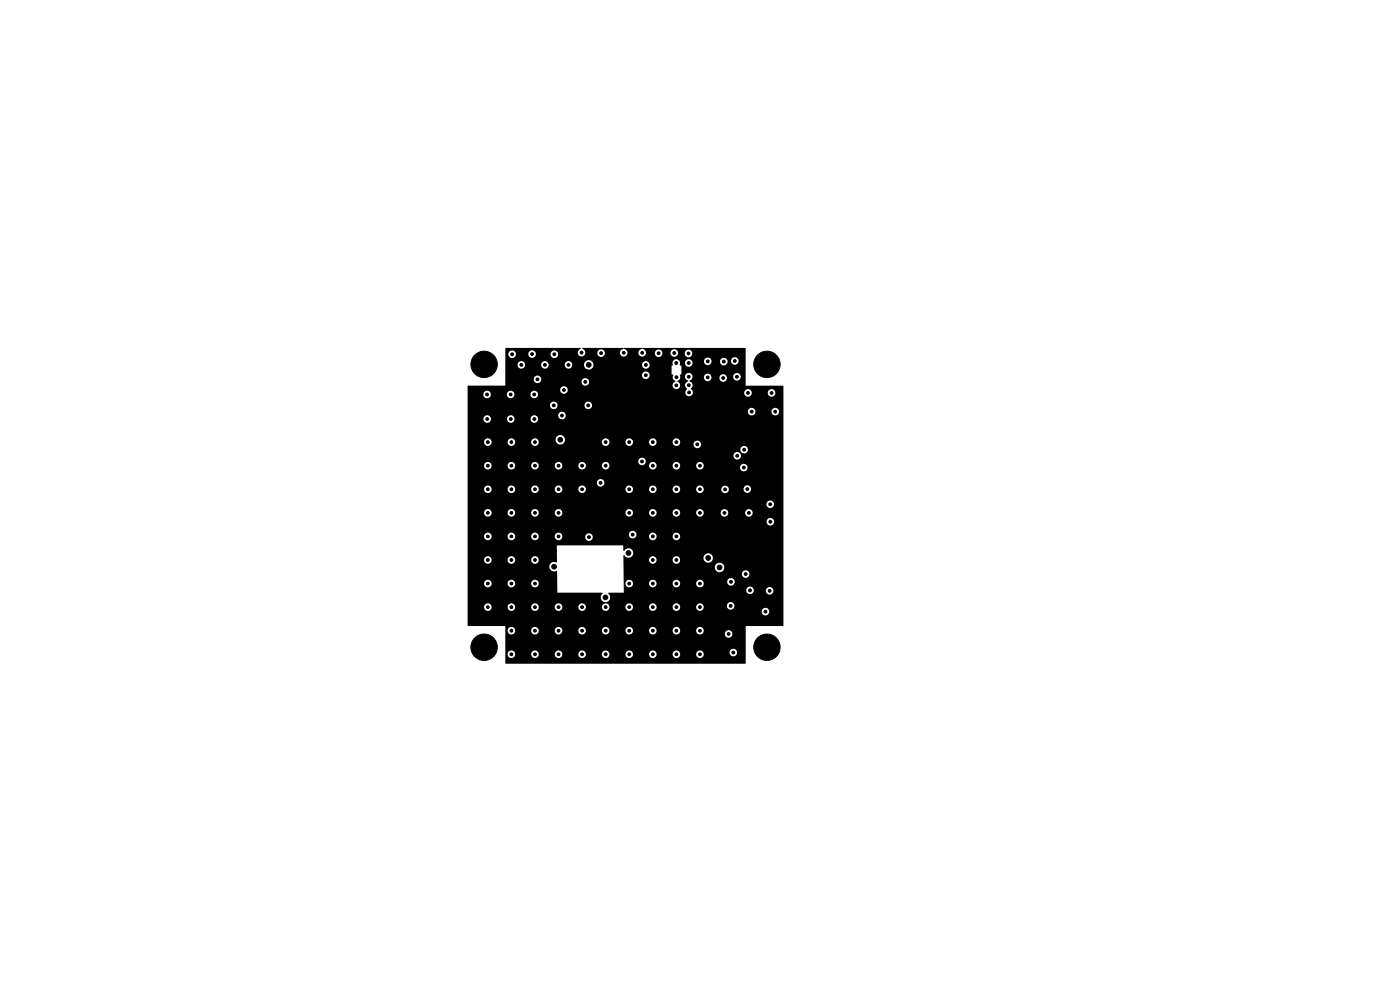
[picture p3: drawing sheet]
<svg xmlns="http://www.w3.org/2000/svg" width="297mm" height="210mm" viewBox="0 0 297 210" stroke-linecap="round" stroke-linejoin="round" font-family="sans-serif">
<g fill="#000" stroke="#000" stroke-width=".21">
<circle cx="102.7" cy="77.3" r="2.8"/>
<circle cx="108.7" cy="75.1" r=".3"/>
<circle cx="110.6" cy="77.4" r=".3"/>
<circle cx="112.9" cy="75.1" r=".3"/>
<circle cx="115.6" cy="77.4" r=".3"/>
<circle cx="117.6" cy="75.1" r=".3"/>
<circle cx="120.6" cy="77.4" r=".3"/>
<circle cx="123.4" cy="74.8" r=".3"/>
<circle cx="124.9" cy="77.4" r=".5"/>
<circle cx="127.5" cy="74.9" r=".3"/>
<circle cx="132.3" cy="74.8" r=".3"/>
<circle cx="136.2" cy="74.8" r=".3"/>
<circle cx="137" cy="79.6" r=".3"/>
<circle cx="137" cy="77.4" r=".3"/>
<circle cx="139.7" cy="74.9" r=".3"/>
<circle cx="143" cy="74.9" r=".3"/>
<circle cx="143.5" cy="77" r=".3"/>
<circle cx="146.1" cy="75" r=".3"/>
<circle cx="146.1" cy="79.9" r=".3"/>
<circle cx="146.1" cy="77" r=".3"/>
<circle cx="150.2" cy="76.7" r=".3"/>
<circle cx="153.5" cy="76.7" r=".3"/>
<circle cx="155.9" cy="76.6" r=".3"/>
<circle cx="156.3" cy="79.9" r=".3"/>
<circle cx="162.7" cy="77.3" r="2.8"/>
<circle cx="103.3" cy="83.7" r=".3"/>
<circle cx="103.4" cy="88.9" r=".3"/>
<circle cx="103.5" cy="93.8" r=".3"/>
<circle cx="103.5" cy="98.8" r=".3"/>
<circle cx="108.3" cy="83.7" r=".3"/>
<circle cx="108.4" cy="88.9" r=".3"/>
<circle cx="108.5" cy="98.8" r=".3"/>
<circle cx="108.5" cy="93.8" r=".3"/>
<circle cx="113.3" cy="83.7" r=".3"/>
<circle cx="113.4" cy="88.9" r=".3"/>
<circle cx="113.5" cy="93.8" r=".3"/>
<circle cx="113.5" cy="98.8" r=".3"/>
<circle cx="114" cy="80.5" r=".3"/>
<circle cx="117.5" cy="86" r=".3"/>
<circle cx="118.5" cy="98.8" r=".3"/>
<circle cx="118.9" cy="93.3" r=".5"/>
<circle cx="118.9" cy="90.6" r=".5"/>
<circle cx="119.2" cy="88.1" r=".3"/>
<circle cx="119.6" cy="82.7" r=".3"/>
<circle cx="123.5" cy="98.8" r=".3"/>
<circle cx="124.2" cy="81" r=".3"/>
<circle cx="124.8" cy="86" r=".3"/>
<circle cx="128.5" cy="93.8" r=".3"/>
<circle cx="128.5" cy="98.8" r=".3"/>
<circle cx="133.5" cy="93.8" r=".3"/>
<circle cx="136.2" cy="97.9" r=".3"/>
<circle cx="138.5" cy="98.8" r=".3"/>
<circle cx="138.5" cy="93.8" r=".3"/>
<circle cx="143.5" cy="81.7" r=".3"/>
<circle cx="143.5" cy="98.8" r=".3"/>
<circle cx="143.5" cy="93.8" r=".3"/>
<circle cx="143.5" cy="80" r=".3"/>
<circle cx="146.1" cy="81.7" r=".3"/>
<circle cx="146.2" cy="83.3" r=".3"/>
<circle cx="146.2" cy="85.3" r=".3"/>
<circle cx="147.9" cy="94.3" r=".3"/>
<circle cx="148.5" cy="98.8" r=".3"/>
<circle cx="150.1" cy="80.1" r=".3"/>
<circle cx="153.4" cy="80.2" r=".3"/>
<circle cx="156.4" cy="96.7" r=".3"/>
<circle cx="157.8" cy="99.2" r=".3"/>
<circle cx="157.9" cy="95.4" r=".3"/>
<circle cx="158.7" cy="83.4" r=".3"/>
<circle cx="159.5" cy="87.3" r=".3"/>
<circle cx="163.7" cy="83.4" r=".3"/>
<circle cx="164.5" cy="87.3" r=".3"/>
<circle cx="103.5" cy="118.8" r=".3"/>
<circle cx="103.5" cy="103.8" r=".3"/>
<circle cx="103.5" cy="113.8" r=".3"/>
<circle cx="103.5" cy="108.8" r=".3"/>
<circle cx="108.5" cy="118.8" r=".3"/>
<circle cx="108.5" cy="103.8" r=".3"/>
<circle cx="108.5" cy="113.8" r=".3"/>
<circle cx="108.5" cy="108.8" r=".3"/>
<circle cx="113.5" cy="103.8" r=".3"/>
<circle cx="113.5" cy="108.8" r=".3"/>
<circle cx="113.5" cy="113.8" r=".3"/>
<circle cx="113.5" cy="118.8" r=".3"/>
<circle cx="116.6" cy="117.4" r=".5"/>
<circle cx="118.5" cy="103.8" r=".3"/>
<circle cx="118.5" cy="108.8" r=".3"/>
<circle cx="118.5" cy="113.8" r=".3"/>
<circle cx="123.5" cy="103.8" r=".3"/>
<circle cx="124.9" cy="113.9" r=".3"/>
<circle cx="127.4" cy="102.4" r=".3"/>
<circle cx="129" cy="114.8" r=".5"/>
<circle cx="133.3" cy="117.3" r=".5"/>
<circle cx="133.5" cy="108.8" r=".3"/>
<circle cx="133.5" cy="103.8" r=".3"/>
<circle cx="134.2" cy="113.4" r=".3"/>
<circle cx="138.5" cy="118.8" r=".3"/>
<circle cx="138.5" cy="103.8" r=".3"/>
<circle cx="138.5" cy="108.8" r=".3"/>
<circle cx="138.5" cy="113.8" r=".3"/>
<circle cx="143.5" cy="108.8" r=".3"/>
<circle cx="143.5" cy="103.8" r=".3"/>
<circle cx="143.5" cy="113.8" r=".3"/>
<circle cx="143.5" cy="118.8" r=".3"/>
<circle cx="148.5" cy="103.8" r=".3"/>
<circle cx="148.5" cy="108.8" r=".3"/>
<circle cx="150.2" cy="118.4" r=".5"/>
<circle cx="150.6" cy="116.2" r=".5"/>
<circle cx="152.7" cy="114.2" r=".5"/>
<circle cx="153.7" cy="108.8" r=".3"/>
<circle cx="153.8" cy="103.8" r=".3"/>
<circle cx="158.5" cy="103.7" r=".3"/>
<circle cx="158.9" cy="108.8" r=".3"/>
<circle cx="163.4" cy="107" r=".3"/>
<circle cx="163.4" cy="110.7" r=".3"/>
<circle cx="102.7" cy="137.3" r="2.8"/>
<circle cx="103.5" cy="128.8" r=".3"/>
<circle cx="103.5" cy="123.8" r=".3"/>
<circle cx="108.5" cy="128.8" r=".3"/>
<circle cx="108.5" cy="133.8" r=".3"/>
<circle cx="108.5" cy="138.8" r=".3"/>
<circle cx="108.5" cy="123.8" r=".3"/>
<circle cx="113.5" cy="128.8" r=".3"/>
<circle cx="113.5" cy="133.8" r=".3"/>
<circle cx="113.5" cy="138.8" r=".3"/>
<circle cx="113.5" cy="123.8" r=".3"/>
<circle cx="116.5" cy="121.2" r=".3"/>
<circle cx="117.5" cy="120.2" r=".5"/>
<circle cx="118.5" cy="133.8" r=".3"/>
<circle cx="118.5" cy="128.8" r=".3"/>
<circle cx="118.5" cy="138.8" r=".3"/>
<circle cx="123.5" cy="138.8" r=".3"/>
<circle cx="123.5" cy="128.8" r=".3"/>
<circle cx="123.5" cy="133.8" r=".3"/>
<circle cx="128.4" cy="126.7" r=".5"/>
<circle cx="128.5" cy="128.8" r=".3"/>
<circle cx="128.5" cy="133.8" r=".3"/>
<circle cx="128.5" cy="138.8" r=".3"/>
<circle cx="133.5" cy="138.8" r=".3"/>
<circle cx="133.5" cy="128.8" r=".3"/>
<circle cx="133.5" cy="133.8" r=".3"/>
<circle cx="133.5" cy="123.8" r=".3"/>
<circle cx="138.5" cy="138.8" r=".3"/>
<circle cx="138.5" cy="128.8" r=".3"/>
<circle cx="138.5" cy="133.8" r=".3"/>
<circle cx="138.5" cy="123.8" r=".3"/>
<circle cx="143.5" cy="138.8" r=".3"/>
<circle cx="143.5" cy="133.8" r=".3"/>
<circle cx="143.5" cy="128.8" r=".3"/>
<circle cx="143.5" cy="123.8" r=".3"/>
<circle cx="148.5" cy="128.8" r=".3"/>
<circle cx="148.5" cy="133.8" r=".3"/>
<circle cx="148.5" cy="138.8" r=".3"/>
<circle cx="148.5" cy="123.8" r=".3"/>
<circle cx="152.7" cy="120.4" r=".5"/>
<circle cx="154.6" cy="134.5" r=".3"/>
<circle cx="155" cy="128.5" r=".3"/>
<circle cx="155.1" cy="123.4" r=".3"/>
<circle cx="155.6" cy="138.4" r=".3"/>
<circle cx="158.2" cy="121.8" r=".3"/>
<circle cx="159.1" cy="125.2" r=".3"/>
<circle cx="162.4" cy="129.7" r=".3"/>
<circle cx="162.7" cy="137.3" r="2.8"/>
<circle cx="163.3" cy="125.3" r=".3"/>
</g>
<path d="M99.2 81.9l8-.1v-1.4h6v.1a.8 .8 0 0 0 .6 .7 .8 .8 0 0 0 .9-.3h8.7v.2a.8 .8 0 0 0 1.2 .6 .8 .8 0 0 0 0-1.4 .8 .8 0 0 0-1.2 .6h-8.7a.8 .8 0 0 0-.4-1.2 .8 .8 0 0 0-1.1 .7h-6v-.9h29v.2a.8 .8 0 0 0 1.2 .6 .8 .8 0 0 0 0-1.4 .8 .8 0 0 0-1.2 .6h-29v-2.2h2.6v.2a.8 .8 0 0 0 .9 .7 .8 .8 0 0 0 .7-.9h3.4v.2a.8 .8 0 0 0 .9 .7 .8 .8 0 0 0 .7-.9h3.4v.2a.8 .8 0 0 0 .8 .7 .8 .8 0 0 0 .8-.7h2.5v.2a1 1 0 0 0 1.2 .7 1 1 0 0 0 .8-1.1h10.3v.2a.8 .8 0 0 0 .8 .7 .8 .8 0 0 0 .8-.6h4.7v1.9h.3a1.13 1.13 0 0 0 .5 1.4 .83 .83 0 0 0-.7 1 .83 .83 0 0 0 1.1 .6 .83 .83 0 0 0 .5-1.1l-.5-.5 .5-.5 .1-.6h1l.2 .6 .5 .5a.91 .91 0 0 0-.7 .7 .91 .91 0 0 0 .5 .9 .81 .81 0 0 0-.1 1.4 .81 .81 0 0 0 1.3-.6h10.9v.1a.8 .8 0 0 0 .9 .8 .8 .8 0 0 0 .7-.9h3.4v.1a.8 .8 0 0 0 1.2 .6 .8 .8 0 0 0 0-1.3 .8 .8 0 0 0-1.2 .6l-3.4-.1a.8 .8 0 0 0-.8-.7 .8 .8 0 0 0-.8 .8h-10.9l-.1-.4-.3-.4a.94 .94 0 0 0 .3-.9 .94 .94 0 0 0-.7-.8l.5-.4 .2-.4h2.4v.1a.8 .8 0 0 0 .8 .8 .8 .8 0 0 0 .8-.8h1.7v.2a.8 .8 0 0 0 1 .7 .8 .8 0 0 0 .5-1.1h1.4v.1a.8 .8 0 0 0 1.3 .6 .8 .8 0 0 0 0-1.4 .8 .8 0 0 0-1.3 .7l-1.4-.1a.8 .8 0 0 0-.8-.4 .8 .8 0 0 0-.7 .7h-1.7v-.1a.8 .8 0 0 0-.8-.7 .8 .8 0 0 0-.8 .7h-2.4v-.2a.8 .8 0 0 0-.8-.7 .8 .8 0 0 0-.8 .7h-1l-.1-.3h.4v-1.9l-.4-.2 .1-.5h1v.2a.8 .8 0 0 0 1.1 .7 .8 .8 0 0 0 .4-1.2h2.5v.1a.8 .8 0 0 0 .9 .8 .8 .8 0 0 0 .8-.9h1.7v.2a.8 .8 0 0 0 1 .7 .8 .8 0 0 0 .6-1h.8v.1a.8 .8 0 0 0 1.2 .7 .8 .8 0 0 0 0-1.4 .8 .8 0 0 0-1.2 .6h-.8a.8 .8 0 0 0-.8-.6 .8 .8 0 0 0-.8 .7h-1.7a.8 .8 0 0 0-.9-.8 .8 .8 0 0 0-.8 .8l-2.6-.1a.8 .8 0 0 0-.8-.3 .8 .8 0 0 0-.6 .7h-1l-.1-.1a.84 .84 0 0 0-1.1-.5 .84 .84 0 0 0-.4 1.2l-4.9 .1a.8 .8 0 0 0-.7-1 .8 .8 0 0 0-.9 .7h-10.3a1.01 1.01 0 0 0-1.1-.9 1.01 1.01 0 0 0-.9 1.1h-2.5a.8 .8 0 0 0-.7-.9 .8 .8 0 0 0-.9 .7h-3.4a.8 .8 0 0 0-.8-.7 .8 .8 0 0 0-.8 .7h-3.4a.8 .8 0 0 0-.8-.7 .8 .8 0 0 0-.8 .7h-2.6v-2.2h.6v.1a.8 .8 0 0 0 .9 .7 .8 .8 0 0 0 .7-.9h2.7v.2a.8 .8 0 0 0 .8 .7 .8 .8 0 0 0 .8-.8h3.1v.1a.8 .8 0 0 0 1.2 .6 .8 .8 0 0 0 0-1.3 .8 .8 0 0 0-1.2 .6l-3.1-.1a.8 .8 0 0 0-.8-.7 .8 .8 0 0 0-.8 .7h-2.7a.8 .8 0 0 0-.8-.7 .8 .8 0 0 0-.8 .8h-.6l.1-1.3h15.8l.1 .2a.81 .81 0 0 0-.6 .9 .81 .81 0 0 0 .8 .7 .81 .81 0 0 0 .8-.8h2.5v.2a.8 .8 0 0 0 1.2 .6 .8 .8 0 0 0 0-1.4 .8 .8 0 0 0-1.2 .6h-2.5l-.1-.4-.6-.5 8.7-.1 .1 .2a.82 .82 0 0 0-.8 1.2 .82 .82 0 0 0 1.4 .1 .82 .82 0 0 0-.5-1.3l.1-.2h3.6l.1 .2a.81 .81 0 0 0-.8 .8 .81 .81 0 0 0 .8 .8 .81 .81 0 0 0 .8-.7h1.9v.1a.8 .8 0 0 0 .9 .7 .8 .8 0 0 0 .7-.9h1.7v.2a.8 .8 0 0 0 .9 .7 .8 .8 0 0 0 .7-.8h1.5v.2a.8 .8 0 0 0 1.2 .6 .8 .8 0 0 0 0-1.4 .8 .8 0 0 0-1.2 .6l-1.5-.1a.8 .8 0 0 0-.8-.7 .8 .8 0 0 0-.8 .7l-1.7-.1a.8 .8 0 0 0-.9-.6 .8 .8 0 0 0-.7 .8h-1.9l-.1-.6-.6-.4 21.8-.1 .1 .1v7.9l8 .1v50.8l-8 .1v7.9l-.1 .1h-50.8l-.1-.1v-2h.5v.2a.8 .8 0 0 0 .9 .7 .8 .8 0 0 0 .7-.9h3.4v.2a.8 .8 0 0 0 .9 .7 .8 .8 0 0 0 .7-.9h3.4v.2a.8 .8 0 0 0 .9 .7 .8 .8 0 0 0 .7-.9h3.4v.2a.8 .8 0 0 0 .9 .7 .8 .8 0 0 0 .7-.9h3.4v.2a.8 .8 0 0 0 .9 .7 .8 .8 0 0 0 .7-.9h3.4v.2a.8 .8 0 0 0 .9 .7 .8 .8 0 0 0 .7-.9h3.4v.2a.8 .8 0 0 0 .9 .7 .8 .8 0 0 0 .7-.9h3.4v.2a.8 .8 0 0 0 .9 .7 .8 .8 0 0 0 .7-.9h3.4v.2a.8 .8 0 0 0 1.1 .6 .8 .8 0 0 0 .4-1.2h5.6v.2a.8 .8 0 0 0 1.2 .6 .8 .8 0 0 0 0-1.4 .8 .8 0 0 0-1.2 .6h-5.7a.8 .8 0 0 0-.8-.3 .8 .8 0 0 0-.6 .7h-3.4v-.1a.8 .8 0 0 0-.9-.6 .8 .8 0 0 0-.7 .7h-3.4v-.1a.8 .8 0 0 0-.9-.6 .8 .8 0 0 0-.7 .7h-3.4v-.1a.8 .8 0 0 0-.9-.6 .8 .8 0 0 0-.7 .7h-3.4v-.1a.8 .8 0 0 0-.9-.6 .8 .8 0 0 0-.7 .7h-3.4v-.1a.8 .8 0 0 0-.9-.6 .8 .8 0 0 0-.7 .7h-3.4v-.1a.8 .8 0 0 0-.9-.6 .8 .8 0 0 0-.7 .7h-3.4v-.1a.8 .8 0 0 0-.9-.6 .8 .8 0 0 0-.7 .7h-3.4v-.1a.8 .8 0 0 0-.9-.6 .8 .8 0 0 0-.7 .7h-.5v-5h.5v.2a.8 .8 0 0 0 .9 .7 .8 .8 0 0 0 .7-.9h3.4v.2a.8 .8 0 0 0 .9 .7 .8 .8 0 0 0 .7-.9h3.4v.2a.8 .8 0 0 0 .9 .7 .8 .8 0 0 0 .7-.9h3.4v.2a.8 .8 0 0 0 .9 .7 .8 .8 0 0 0 .7-.9h3.4v.2a.8 .8 0 0 0 .9 .7 .8 .8 0 0 0 .7-.9h3.4v.2a.8 .8 0 0 0 .9 .7 .8 .8 0 0 0 .7-.9h3.4v.2a.8 .8 0 0 0 .9 .7 .8 .8 0 0 0 .7-.9h3.4v.2a.8 .8 0 0 0 .9 .7 .8 .8 0 0 0 .7-.9h3.4v.2a.8 .8 0 0 0 1.3 .5h4.8v.2a.8 .8 0 0 0 1.2 .6 .8 .8 0 0 0 0-1.4 .8 .8 0 0 0-1.2 .6h-4.8l.1-.1a.8 .8 0 0 0-.3-1.3 .8 .8 0 0 0-1.1 .7h-3.4v-.1a.8 .8 0 0 0-.9-.6 .8 .8 0 0 0-.7 .7h-3.4v-.1a.8 .8 0 0 0-.9-.6 .8 .8 0 0 0-.7 .7h-3.4v-.1a.8 .8 0 0 0-.9-.6 .8 .8 0 0 0-.7 .7h-3.4v-.1a.8 .8 0 0 0-.9-.6 .8 .8 0 0 0-.7 .7h-3.4v-.1a.8 .8 0 0 0-.9-.6 .8 .8 0 0 0-.7 .7h-3.4v-.1a.8 .8 0 0 0-.9-.6 .8 .8 0 0 0-.7 .7h-3.4v-.1a.8 .8 0 0 0-.9-.6 .8 .8 0 0 0-.7 .7h-3.4v-.1a.8 .8 0 0 0-.9-.6 .8 .8 0 0 0-.7 .7h-.5v-.9h-7.9l-.1-3.1h62.4a.8 .8 0 0 0 1.1 .8 .8 .8 0 0 0 .2-1.3 .8 .8 0 0 0-1.3 .3v.2h-62.4v-1h3.5a.8 .8 0 0 0 .8 .9 .8 .8 0 0 0 .8-.9h3.4v.2a.8 .8 0 0 0 .9 .7 .8 .8 0 0 0 .7-.9h3.4v.2a.8 .8 0 0 0 .9 .7 .8 .8 0 0 0 .7-.9h3.4v.2a.8 .8 0 0 0 .9 .7 .8 .8 0 0 0 .7-.9h3.4v.2a.8 .8 0 0 0 .9 .7 .8 .8 0 0 0 .7-.9h3.4v.2a.8 .8 0 0 0 .9 .7 .8 .8 0 0 0 .7-.9h3.4v.2a.8 .8 0 0 0 .9 .7 .8 .8 0 0 0 .7-.9h3.4v.2a.8 .8 0 0 0 .9 .7 .8 .8 0 0 0 .7-.9h3.4v.2a.8 .8 0 0 0 .9 .7 .8 .8 0 0 0 .7-.9h3.4v.2a.8 .8 0 0 0 1 .7 .8 .8 0 0 0 .5-1.2h5v.2a.8 .8 0 0 0 1.2 .6 .8 .8 0 0 0 0-1.4 .8 .8 0 0 0-1.2 .6h-5a.8 .8 0 0 0-.9-.4 .8 .8 0 0 0-.6 .7h-3.4v-.1a.8 .8 0 0 0-.9-.6 .8 .8 0 0 0-.7 .7h-3.4v-.1a.8 .8 0 0 0-.9-.6 .8 .8 0 0 0-.7 .7h-3.4v-.1a.8 .8 0 0 0-.9-.6 .8 .8 0 0 0-.7 .7h-3.4v-.1a.8 .8 0 0 0-.9-.6 .8 .8 0 0 0-.7 .7h-3.4v-.1a.8 .8 0 0 0-.9-.6 .8 .8 0 0 0-.7 .7h-3.4v-.1a.8 .8 0 0 0-.9-.6 .8 .8 0 0 0-.7 .7h-3.4v-.1a.8 .8 0 0 0-.9-.6 .8 .8 0 0 0-.7 .7h-3.4v-.1a.8 .8 0 0 0-.9-.6 .8 .8 0 0 0-.7 .7h-3.4v-.1a.8 .8 0 0 0-.9-.6 .8 .8 0 0 0-.7 .7h-3.5v-5h3.5v.2a.8 .8 0 0 0 .9 .7 .8 .8 0 0 0 .7-.9h3.4v.2a.8 .8 0 0 0 .9 .7 .8 .8 0 0 0 .7-.9h3.4v.2a.8 .8 0 0 0 1.2 .6 .8 .8 0 0 0 0-1.4 .8 .8 0 0 0-1.2 .6h-3.4a.8 .8 0 0 0-.8-.7 .8 .8 0 0 0-.8 .7h-3.4a.8 .8 0 0 0-.8-.7 .8 .8 0 0 0-.8 .7h-3.5v-3.4h17.3l.1 .2a1.16 1.16 0 0 0 1.5 .6l.1 4.6 9.7 .1a1.03 1.03 0 0 0-.4 1.4 1.03 1.03 0 0 0 1.4 .3 1.03 1.03 0 0 0 .3-1.4l-.2-.2 .1-.2h3.2v-.5h26a.8 .8 0 0 0 .8 .8 .8 .8 0 0 0 .8-.7h2.6v.1a.8 .8 0 0 0 1.2 .6 .8 .8 0 0 0 0-1.4 .8 .8 0 0 0-1.2 .7l-2.6-.1a.8 .8 0 0 0-.8-.8 .8 .8 0 0 0-.8 .8h-26v-1.5h.4a.8 .8 0 0 0 .8 .9 .8 .8 0 0 0 .8-.9h3.4v.2a.8 .8 0 0 0 .9 .7 .8 .8 0 0 0 .7-.9h3.4v.2a.8 .8 0 0 0 .9 .7 .8 .8 0 0 0 .7-.9h3.4v.2a.8 .8 0 0 0 1.1 .6 .8 .8 0 0 0 .4-1.1h5.1v.1a.8 .8 0 0 0 1.2 .6 .8 .8 0 0 0 0-1.4 .8 .8 0 0 0-1.2 .7l-5.2-.1a.8 .8 0 0 0-.8-.3 .8 .8 0 0 0-.6 .7h-3.4a.8 .8 0 0 0-.8-.7 .8 .8 0 0 0-.8 .7h-3.4a.8 .8 0 0 0-.8-.7 .8 .8 0 0 0-.8 .7h-3.4a.8 .8 0 0 0-.8-.7 .8 .8 0 0 0-.8 .7h-.4v-2h25.1a.8 .8 0 0 0 1.1 .8 .8 .8 0 0 0 .2-1.3 .8 .8 0 0 0-1.3 .3v.2h-25.1v-1.2h19.3l.1 .2a1.01 1.01 0 0 0 1.6 .4 1.01 1.01 0 0 0-.3-1.7 1.01 1.01 0 0 0-1.4 1.1h-19.3v-1.8h5.4a.8 .8 0 0 0 .8 .9 .8 .8 0 0 0 .8-.9h3.4v.2a.8 .8 0 0 0 1 .7 .8 .8 0 0 0 .5-1.1h5l.1 .2a1.01 1.01 0 0 0 1.6 .4 1.01 1.01 0 0 0-.3-1.7 1.01 1.01 0 0 0-1.4 1.1l-5-.1a.8 .8 0 0 0-.9-.4 .8 .8 0 0 0-.6 .7h-3.4v-.1a.8 .8 0 0 0-.9-.6 .8 .8 0 0 0-.7 .7h-5.4l-.1-.8 .2-.1a1.05 1.05 0 0 0 1.6 .2 1.05 1.05 0 0 0-.1-1.6 1.05 1.05 0 0 0-1.6 .5l-.1-1.2h-14.1l.1 3.5-.2 .1a1 1 0 0 0-1.5 1h-17.3v-1.6h3.5v.2a.8 .8 0 0 0 .9 .7 .8 .8 0 0 0 .7-.9h3.4v.2a.8 .8 0 0 0 .9 .7 .8 .8 0 0 0 .7-.9h3.4v.2a.8 .8 0 0 0 1.2 .6 .8 .8 0 0 0 0-1.4 .8 .8 0 0 0-1.2 .6h-3.4v-.1a.8 .8 0 0 0-.9-.6 .8 .8 0 0 0-.7 .7h-3.4v-.1a.8 .8 0 0 0-.9-.6 .8 .8 0 0 0-.7 .7h-3.5v-5h3.5v.2a.8 .8 0 0 0 .9 .7 .8 .8 0 0 0 .7-.9h3.4v.2a.8 .8 0 0 0 .9 .7 .8 .8 0 0 0 .7-.9h3.4v.2a.8 .8 0 0 0 .9 .7 .8 .8 0 0 0 .7-.9h3.4v.2a.8 .8 0 0 0 .8 .7 .8 .8 0 0 0 .8-.7h4.8v.1a.8 .8 0 0 0 1.2 .7 .8 .8 0 0 0 .2-1.4h7.9v.2a.8 .8 0 0 0 .7 .7 .8 .8 0 0 0 .9-.5h2.7v.2a.8 .8 0 0 0 .9 .7 .8 .8 0 0 0 .7-.9h3.4v.2a.8 .8 0 0 0 1.2 .6 .8 .8 0 0 0 0-1.4 .8 .8 0 0 0-1.2 .6h-3.4v-.1a.8 .8 0 0 0-.9-.6 .8 .8 0 0 0-.7 .7h-2.7a.8 .8 0 0 0-.6-1.1 .8 .8 0 0 0-1 .7h-7.9a.8 .8 0 0 0-1.4 .6h-4.8v-.2a.8 .8 0 0 0-.8-.7 .8 .8 0 0 0-.8 .7h-3.4v-.1a.8 .8 0 0 0-.9-.6 .8 .8 0 0 0-.7 .7h-3.4v-.1a.8 .8 0 0 0-.9-.6 .8 .8 0 0 0-.7 .7h-3.4v-.1a.8 .8 0 0 0-.9-.6 .8 .8 0 0 0-.7 .7h-3.5v-3.1h63.4v.2a.8 .8 0 0 0 1.2 .6 .8 .8 0 0 0 0-1.4 .8 .8 0 0 0-1.2 .6h-63.4v-1.9h3.5v.2a.8 .8 0 0 0 .9 .7 .8 .8 0 0 0 .7-.9h3.4v.2a.8 .8 0 0 0 .9 .7 .8 .8 0 0 0 .7-.9h3.4v.2a.8 .8 0 0 0 .9 .7 .8 .8 0 0 0 .7-.9h3.4v.2a.8 .8 0 0 0 .9 .7 .8 .8 0 0 0 .7-.9h13.4v.2a.8 .8 0 0 0 .9 .7 .8 .8 0 0 0 .7-.9h3.4v.2a.8 .8 0 0 0 .9 .7 .8 .8 0 0 0 .7-.9h3.4v.2a.8 .8 0 0 0 .9 .7 .8 .8 0 0 0 .7-.9h3.4v.2a.8 .8 0 0 0 .9 .7 .8 .8 0 0 0 .7-.9h3.6v.2a.8 .8 0 0 0 .9 .7 .8 .8 0 0 0 .7-.9h3.6v.2a.8 .8 0 0 0 1.2 .6 .8 .8 0 0 0 0-1.4 .8 .8 0 0 0-1.2 .6h-3.6v-.1a.8 .8 0 0 0-.9-.6 .8 .8 0 0 0-.7 .7h-3.6a.8 .8 0 0 0-.8-.7 .8 .8 0 0 0-.8 .7h-3.4v-.1a.8 .8 0 0 0-.9-.6 .8 .8 0 0 0-.7 .7h-3.4v-.1a.8 .8 0 0 0-.9-.6 .8 .8 0 0 0-.7 .7h-3.4v-.1a.8 .8 0 0 0-.9-.6 .8 .8 0 0 0-.7 .7h-13.4v-.1a.8 .8 0 0 0-.9-.6 .8 .8 0 0 0-.7 .7h-3.4v-.1a.8 .8 0 0 0-.9-.6 .8 .8 0 0 0-.7 .7h-3.4v-.1a.8 .8 0 0 0-.9-.6 .8 .8 0 0 0-.7 .7h-3.4v-.1a.8 .8 0 0 0-.9-.6 .8 .8 0 0 0-.7 .7h-3.5v-1.8h63.4v.1a.8 .8 0 0 0 1.2 .7 .8 .8 0 0 0 0-1.4 .8 .8 0 0 0-1.2 .6h-63.4v-3.2h3.5v.2a.8 .8 0 0 0 .9 .7 .8 .8 0 0 0 .7-.9h3.4v.2a.8 .8 0 0 0 .9 .7 .8 .8 0 0 0 .7-.9h3.4v.2a.8 .8 0 0 0 .9 .7 .8 .8 0 0 0 .7-.9h3.4v.2a.8 .8 0 0 0 .9 .7 .8 .8 0 0 0 .7-.9h3.4v.2a.8 .8 0 0 0 .9 .7 .8 .8 0 0 0 .7-.9h8.4v.2a.8 .8 0 0 0 .9 .7 .8 .8 0 0 0 .7-.9h3.4v.2a.8 .8 0 0 0 .9 .7 .8 .8 0 0 0 .7-.9h3.4v.2a.8 .8 0 0 0 .9 .7 .8 .8 0 0 0 .7-.9h3.4v.2a.8 .8 0 0 0 .9 .7 .8 .8 0 0 0 .7-.9h3.7v.2a.8 .8 0 0 0 .9 .7 .8 .8 0 0 0 .7-.9h3.1v.1a.8 .8 0 0 0 1.3 .6 .8 .8 0 0 0 0-1.3 .8 .8 0 0 0-1.3 .6l-3.1-.1a.8 .8 0 0 0-.9-.6 .8 .8 0 0 0-.7 .7h-3.7a.8 .8 0 0 0-.8-.7 .8 .8 0 0 0-.8 .7h-3.4a.8 .8 0 0 0-.8-.7 .8 .8 0 0 0-.8 .7h-3.4a.8 .8 0 0 0-.8-.7 .8 .8 0 0 0-.8 .7h-3.4a.8 .8 0 0 0-.8-.7 .8 .8 0 0 0-.8 .7h-8.4a.8 .8 0 0 0-.8-.7 .8 .8 0 0 0-.8 .7h-3.4a.8 .8 0 0 0-.8-.7 .8 .8 0 0 0-.8 .7h-3.4a.8 .8 0 0 0-.8-.7 .8 .8 0 0 0-.8 .7h-3.4a.8 .8 0 0 0-.8-.7 .8 .8 0 0 0-.8 .7h-3.4a.8 .8 0 0 0-.8-.7 .8 .8 0 0 0-.8 .7h-3.5v-1.4h27.4v.2a.8 .8 0 0 0 1.2 .6 .8 .8 0 0 0 0-1.4 .8 .8 0 0 0-1.2 .6h-27.4v-3.6h3.5v.2a.8 .8 0 0 0 .9 .7 .8 .8 0 0 0 .7-.9h3.4v.2a.8 .8 0 0 0 .9 .7 .8 .8 0 0 0 .7-.9h3.4v.2a.8 .8 0 0 0 .9 .7 .8 .8 0 0 0 .7-.9h3.4v.2a.8 .8 0 0 0 .9 .7 .8 .8 0 0 0 .7-.9h3.4v.2a.8 .8 0 0 0 .9 .7 .8 .8 0 0 0 .7-.9h3.4v.2a.8 .8 0 0 0 .9 .7 .8 .8 0 0 0 .7-.9h8.4v.2a.8 .8 0 0 0 .9 .7 .8 .8 0 0 0 .7-.9h3.4v.2a.8 .8 0 0 0 .9 .7 .8 .8 0 0 0 .7-.9h3.4v.2a.8 .8 0 0 0 .7 .7 .8 .8 0 0 0 .8-.5h7.8v.2a.8 .8 0 0 0 1.2 .6 .8 .8 0 0 0 0-1.4 .8 .8 0 0 0-1.2 .6h-7.8a.8 .8 0 0 0-.5-1.1 .8 .8 0 0 0-1 .7h-3.4v-.1a.8 .8 0 0 0-.9-.6 .8 .8 0 0 0-.7 .7h-3.4v-.1a.8 .8 0 0 0-.9-.6 .8 .8 0 0 0-.7 .7h-8.4v-.1a.8 .8 0 0 0-.9-.6 .8 .8 0 0 0-.7 .7h-3.4v-.1a.8 .8 0 0 0-.9-.6 .8 .8 0 0 0-.7 .7h-3.4v-.1a.8 .8 0 0 0-.9-.6 .8 .8 0 0 0-.7 .7h-3.4v-.1a.8 .8 0 0 0-.9-.6 .8 .8 0 0 0-.7 .7h-3.4v-.1a.8 .8 0 0 0-.9-.6 .8 .8 0 0 0-.7 .7h-3.4v-.1a.8 .8 0 0 0-.9-.6 .8 .8 0 0 0-.7 .7h-3.5v-.9h36.2v.2a.8 .8 0 0 0 1.2 .6 .8 .8 0 0 0 0-1.4 .8 .8 0 0 0-1.2 .6h-36.2v-1.2h56.4v.2a.8 .8 0 0 0 1.2 .6 .8 .8 0 0 0 0-1.4 .8 .8 0 0 0-1.2 .6h-56.4v-1.3h57.9v.2a.8 .8 0 0 0 1.2 .6 .8 .8 0 0 0 0-1.4 .8 .8 0 0 0-1.2 .6h-57.9v-1.6h3.5v.2a.8 .8 0 0 0 .9 .7 .8 .8 0 0 0 .7-.9h3.4v.2a.8 .8 0 0 0 .9 .7 .8 .8 0 0 0 .7-.9h3.4v.2a.8 .8 0 0 0 1 .7 .8 .8 0 0 0 .5-1.2h3.7v.2a1 1 0 0 0 .9 .7 1 1 0 0 0 1-.6h7.9v.2a.8 .8 0 0 0 .9 .7 .8 .8 0 0 0 .7-.9h3.4v.2a.8 .8 0 0 0 .9 .7 .8 .8 0 0 0 .7-.9h3.4v.2a.8 .8 0 0 0 .9 .7 .8 .8 0 0 0 .7-.9h3.4v.2a.8 .8 0 0 0 .6 .7 .8 .8 0 0 0 .9-.4h2.9v.1a.8 .8 0 0 0 1.2 .7 .8 .8 0 0 0 0-1.4 .8 .8 0 0 0-1.2 .6h-2.9a.8 .8 0 0 0-.5-1.2 .8 .8 0 0 0-1 .7l-3.4-.1a.8 .8 0 0 0-.8-.6 .8 .8 0 0 0-.8 .7l-3.4-.1a.8 .8 0 0 0-.8-.6 .8 .8 0 0 0-.8 .7l-3.4-.1a.8 .8 0 0 0-.8-.6 .8 .8 0 0 0-.8 .7h-7.9a1 1 0 0 0-.8-1.4 1 1 0 0 0-1.1 1.1h-3.7l-.1-.1a.8 .8 0 0 0-.8-.3 .8 .8 0 0 0-.6 .7l-3.4-.1a.8 .8 0 0 0-.8-.6 .8 .8 0 0 0-.8 .7l-3.4-.1a.8 .8 0 0 0-.8-.6 .8 .8 0 0 0-.8 .7h-3.5v-4.9h3.4v.2a.8 .8 0 0 0 .8 .7 .8 .8 0 0 0 .8-.9h3.4v.2a.8 .8 0 0 0 .8 .7 .8 .8 0 0 0 .8-.9h3.4v.2a.8 .8 0 0 0 1.2 .6 .8 .8 0 0 0 0-1.4 .8 .8 0 0 0-1.2 .6h-3.4a.8 .8 0 0 0-.9-.7 .8 .8 0 0 0-.7 .7h-3.4a.8 .8 0 0 0-.9-.7 .8 .8 0 0 0-.7 .7h-3.4v-.7h19.2v.1a.8 .8 0 0 0 1.2 .6 .8 .8 0 0 0 0-1.3 .8 .8 0 0 0-1.2 .6h-19.2v-.9h59.5v.2a.8 .8 0 0 0 .8 .7 .8 .8 0 0 0 .8-.9h3.4v.2a.8 .8 0 0 0 1.2 .6 .8 .8 0 0 0 0-1.4 .8 .8 0 0 0-1.2 .6h-3.4l-.1-.1a.8 .8 0 0 0-.8-.6 .8 .8 0 0 0-.7 .7h-59.5v-1.3h17.5v.2a.8 .8 0 0 0 .9 .7 .8 .8 0 0 0 .7-.9h5.7v.2a.8 .8 0 0 0 1.2 .6 .8 .8 0 0 0 0-1.4 .8 .8 0 0 0-1.2 .6h-5.7a.8 .8 0 0 0-.8-.7 .8 .8 0 0 0-.8 .7h-17.5v-2.3h3.3v.2a.8 .8 0 0 0 .9 .7 .8 .8 0 0 0 .7-.9h3.4v.2a.8 .8 0 0 0 .9 .7 .8 .8 0 0 0 .7-.9h3.4v.2a.8 .8 0 0 0 1.3 .6 .8 .8 0 0 0 0-1.4 .8 .8 0 0 0-1.3 .6l-3.4-.1a.8 .8 0 0 0-.8-.6 .8 .8 0 0 0-.8 .7l-3.4-.1a.8 .8 0 0 0-.8-.6 .8 .8 0 0 0-.8 .7h-3.3v-.9h19.6v.1a.8 .8 0 0 0 1.3 .6 .8 .8 0 0 0 0-1.4 .8 .8 0 0 0-1.3 .7h-19.6z" fill="#000"/>
</svg>
